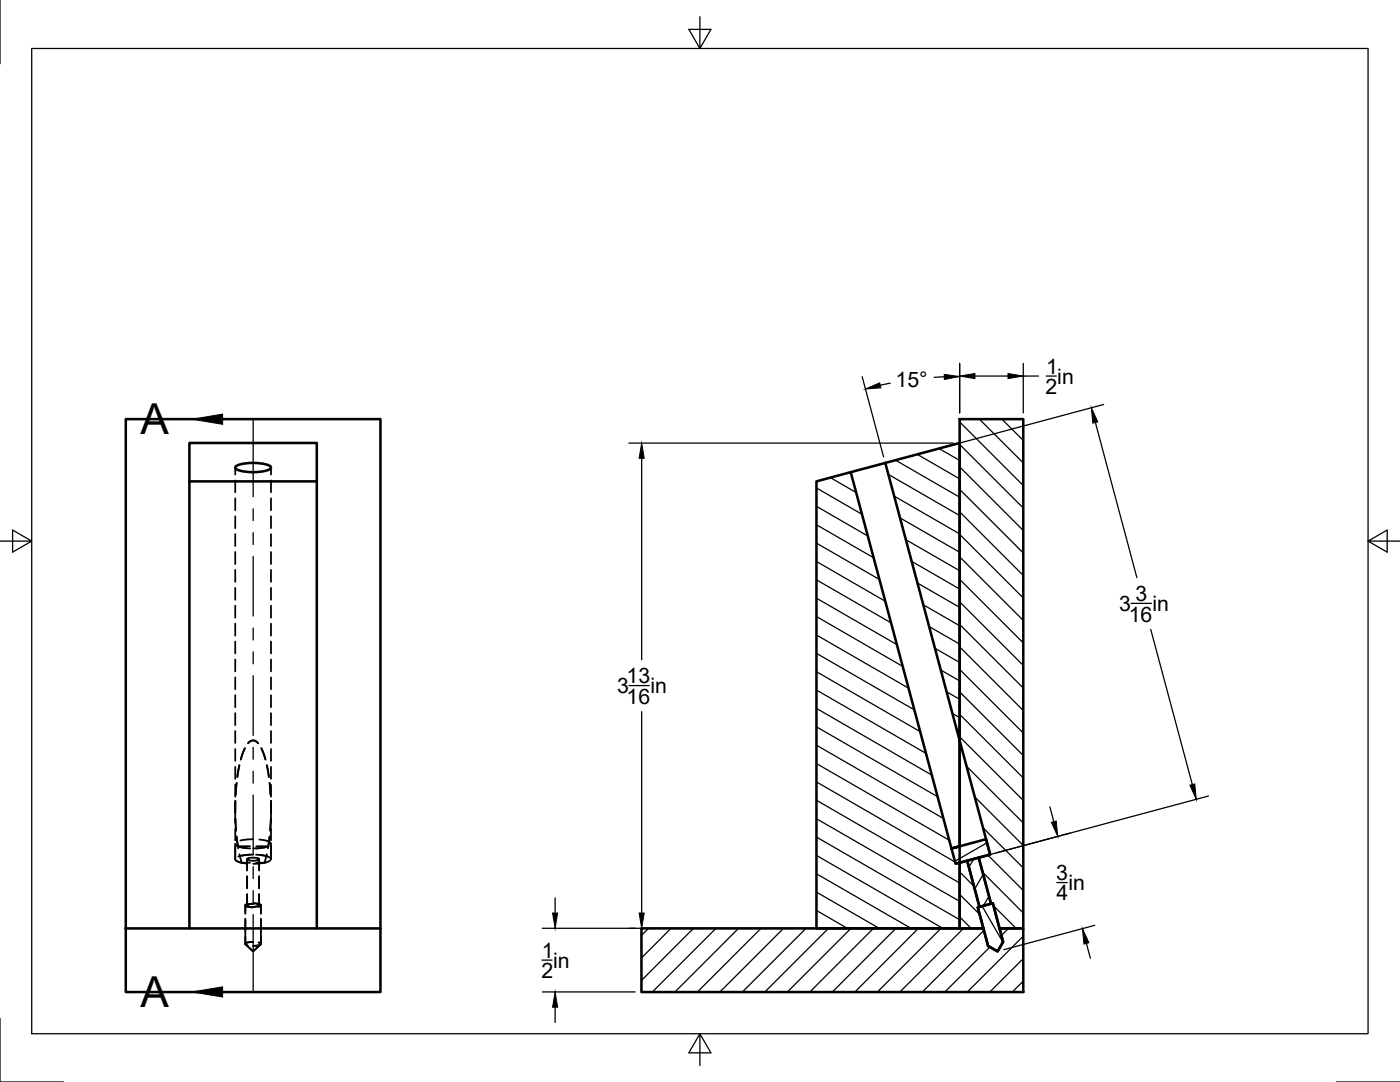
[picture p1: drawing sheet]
<svg xmlns="http://www.w3.org/2000/svg" width="279mm" height="216mm" viewBox="0 0 279 216" stroke-linecap="round" stroke-linejoin="round" font-family="sans-serif">
<defs><g id="words">
<g font-size="8.5">
<text x="28.1" y="86.7">A</text>
<text x="28.1" y="201">A</text>
</g>
<g font-size="4.3">
<text x="178.7" y="77.3">15°</text>
<text x="208.8" y="74.5">1</text>
<text x="211" y="76.6">in</text>
<text x="208.7" y="78.6">2</text>
<text x="226.6" y="119.9">3</text>
<text x="223.4" y="121.9">3</text>
<text x="225.3" y="124">16</text>
<text x="230" y="121.9">in</text>
<text x="125.1" y="136.3">13</text>
<text x="123.1" y="138.3">3</text>
<text x="125.1" y="140.4">16</text>
<text x="129.8" y="138.3">in</text>
<text x="210.8" y="175.6">3</text>
<text x="210.8" y="179.7">4</text>
<text x="213.2" y="177.6">in</text>
<text x="108.1" y="191.1">1</text>
<text x="108" y="195.2">2</text>
<text x="110.4" y="193.1">in</text>
</g>
</g></defs>
<!-- layer: Hidden -->
<g fill="none" stroke="#000" stroke-width=".36">
<path d="M46.9 93.3v1.4M46.9 95.9v2.3M46.9 99.4v2.4M54.1 93.3v1.4M54.1 95.9v2.3M54.1 99.4v2.4M46.9 103v2.4M46.9 106.6v2.4M46.9 110.2v2.3M46.9 113.7v2.4M46.9 117.3v2.4M54.1 103v2.4"/>
<path d="M54.1 106.6v2.4M54.1 110.2v2.3M54.1 113.7v2.4M54.1 117.3v2.4M46.9 120.9v2.4M46.9 124.4v2.4M46.9 128v2.4M46.9 131.6v2.4M46.9 135.2v2.3M46.9 138.7v2.4M54.1 120.9v2.4M54.1 124.4v2.4"/>
<path d="M54.1 128v2.4M54.1 131.6v2.4M54.1 135.2v2.3M54.1 138.7v2.4M46.9 142.3v2.4M46.9 145.9v2.4M46.9 149.5v2.3M46.9 153v2.4M46.9 156.6v2.4M47 159.8l-.1 2.4zM47.2 156.2l-.2 2.4zM47.8 152.7l-.4 2.3z"/>
<path d="M48.9 149.3l-.9 2.3M49.5 148.3a1.16 1.16 0 0 1 2 0M52.2 149.3l.8 2.3M53.3 152.7l.4 2.3zM53.8 156.2l.2 2.4zM54.1 159.8v2.4zM54.1 142.3v2.4M54.1 145.9v2.4M54.1 149.5v2.3M54.1 153v2.4M54.1 156.6v2.4M46.9 160.2v3.9"/>
<path d="M46.9 165.3v2.4M47 163.4l.1 2.3zM47.1 171.7l1.1 .4M47.5 168.9h2.4M47.6 169.3l-.4-2.4 .3 2 2.4 .4M47.8 170.5l.4 1.6M48.2 172.1h1.7M49.2 169.2a2.97 2.97 0 0 1-2.3-.8v3.1a2.55 2.55 0 0 0 2.3 .8M49.3 171.5v2.2M49.3 174.9v2.3M49.3 178.4v2.2M49.7 171.2l-.4 .2a1 1 0 0 0 1.2 .3"/>
<path d="M49.9 170.5l-2.3 .4M50.5 171.1h-.2a.66 .66 0 0 0-.9 .4l.3 .2M50.5 167.4l-2.5 .3M50.5 170.5l-2.5 .3M50.5 171.1l.3 .1a.58 .58 0 0 1 .9 .3l-.3 .2M51.1 170.5l2.3 .4M51.1 168.9h2.5M51.4 171.2l.3 .2a.93 .93 0 0 1-1.2 .3M51.7 171.5v2.2M51.7 174.9v2.3M51.7 178.4v2.2M51.8 167.5a2.72 2.72 0 0 1 2.3 .9"/>
<path d="M53.1 169l-2.6 .3M53.1 172.1l-2.6 .3M53.2 170.5l-.4 1.6h-1.7M53.6 168.9l.2-2-.3 2.4M53.6 168.9l-2.5 .4M53.9 171.7l-1.1 .4M54.1 163.4l-.2 2.3zM54.1 168.4v3a2.06 2.06 0 0 0-2-.8h-.3M54.1 160.2v3.9M54.1 165.3v2.4M49 180.6v1.8M49 183.3v5"/>
<path d="M49 188.4l1.5 1.4 1.5-1.4M49.4 180.4l-.4 .2a1.07 1.07 0 0 0 1.2 .4h.3M50.5 187.9a1.5 1.5 0 0 0-1.5 .5l.4 .2M50.5 180.3h-.2a.66 .66 0 0 0-.9 .4l.3 .2M50.5 180.3h.2a1.53 1.53 0 0 1 1.4 .4l-.5 .2M51.4 180.4l.3 .2a.93 .93 0 0 1-1.2 .4M51.6 188.1l.5 .2a1.53 1.53 0 0 1-1.6 .4M52.1 180.6v1.8M52.1 183.3v5"/>
</g>
<!-- layer: Visible -->
<g fill="none" stroke="#000" stroke-width=".51">
<path d="M37.8 96.1v-7.7h25.4v7.7h-25.4v89.2M47 93.1a8.9 8.9 0 0 1 7 0l.1 .2a3.2 3.2 0 0 1-2.8 .9l-3-.2a1.5 1.5 0 0 1-1.4-.7zM63.2 96.1v89.2M162.9 96.1l6.9-1.9 20.9 78.2 6.9-1.9-.8-3.1-6.9 1.9 1.6-.4v16.4h-28.6zM176.7 92.4l14.8-4v59.3zM176.7 92.4l-6.9 1.8M191.5 83.6h12.7v101.7h-4.7l-1.4-5.1-.3 .1-2.5-9.2 2.3-.6-6.1-22.8zM191.5 147.7v21.2M191.5 172.1l1.5-.4 2.5 9.3h-.4l1.2 4.3h-4.8zM193 171.7l2.3-.6 2.5 9.2-2.3 .7zM25.1 185.3h50.8v12.7h-50.8zM25.1 185.3v-101.7h50.8v101.7"/>
<path d="M128 185.3h68.3l.9 3.4 1.9 1.1 1.1-1.9-.7-2.6h4.7v12.7h-76.2zM195.1 181l3-.8 2.1 7.7-1.1 1.9-1.9-1.1z"/>
</g>
<!-- layer: Border -->
<path d="M0 0v12.7M6.3 9.7h266.7v196.6h-266.7zM139.7 3.3v6.4l2.2-3.8h-4.4l2.2 3.8M0 108h6.3l-3.8-2.2v4.4l3.8-2.2M273 108l3.8 2.2v-4.4l-3.8 2.2h6.4M0 203.2v12.7h12.7M139.7 206.3l-2.2 3.8h4.4l-2.2-3.8v6.3M266.7 215.9h12.7" fill="none" stroke="#000" stroke-width=".25"/>
<!-- layer: Hatching -->
<g fill="none" stroke="#000" stroke-width=".25">
<path d="M162.9 97.4l9.1 5.2M165.7 95.3l5.2 3M177.3 94.7l14.2 8.2M178.5 99l13 7.5M178.8 91.8l12.7 7.4M183.1 90.7l8.4 4.8M187.4 89.5l4.1 2.4M191.5 97.6l12.7 12.7M191.5 93.2l12.7 12.7M191.5 88.7l12.7 12.7M191.5 84.2l12.7 12.7M195.5 83.7l8.7 8.7"/>
<path d="M200 83.7l4.2 4.2M162.9 119.4l16.1 9.2M162.9 115.7l14.9 8.6M162.9 112l13.8 8M162.9 108.4l12.6 7.2M162.9 104.7l11.4 6.6M162.9 101l10.3 6M179.6 103.3l11.9 6.9M180.8 107.7l10.7 6.2M181.9 112l9.6 5.5M183.1 116.3l8.4 4.9M191.5 115.6l12.7 12.7"/>
<path d="M191.5 111.1l12.7 12.7M191.5 106.6l12.7 12.7M191.5 102.1l12.7 12.7M162.9 137.7l21.9 12.6M162.9 134l20.7 12M162.9 130.4l19.6 11.2M162.9 126.7l18.4 10.6M162.9 123l17.2 10M184.3 120.7l7.2 4.2M185.4 125l6.1 3.5M186.6 129.3l4.9 2.9M187.7 133.7l3.8 2.2"/>
<path d="M188.9 138l2.6 1.5M191.5 138l12.7 12.7M191.5 133.6l12.7 12.7M191.5 129.1l12.7 12.7M191.5 124.6l12.7 12.7M191.5 120.1l12.7 12.7M162.9 159.7l28.6 16.5M162.9 156l28.6 16.5M162.9 152.4l26.6 15.3M162.9 148.7l25.4 14.6M162.9 145l24.2 14M162.9 141.4l23.1 13.3"/>
<path d="M190.1 142.4l1.4 .8M191.2 146.7l.3 .2M191.5 147l12.7 12.7M191.5 142.5l12.7 12.7M192.9 152.9l11.3 11.3M194.5 159l9.7 9.7M162.9 178l12.6 7.2M162.9 174.3l18.9 10.9M162.9 170.7l25.3 14.5M162.9 167l28.6 16.5M162.9 163.4l28.6 16.5M191.5 178.5l4 3.9"/>
<path d="M191.5 174l2.9 2.8M194.3 171.4l-.9 1.7M196.1 174.1l8.1 8.1M196.2 165.2l8 8M196.2 174.5l-1.7 2.9M197 168.2l-6.4 3.7M197.2 170.6l7 7.1M197.4 178.8l-1.1 1.9M129.4 185.2l-1.4 1.5M133.9 185.2l-5.9 6M138.4 185.2l-10.4 10.4M142.9 185.2l-12.7 12.7"/>
<path d="M147.4 185.2l-12.7 12.7M151.9 185.2l-12.7 12.7M156.4 185.2l-12.7 12.7M160.9 185.2l-12.7 12.7M162.9 181.7l6.2 3.5M165.4 185.2l-12.7 12.7M169.8 185.2l-12.7 12.7M174.3 185.2l-12.7 12.7M178.8 185.2l-12.7 12.7M183.3 185.2l-12.7 12.7M187.8 185.2l-12.7 12.7M191.5 182.9l2.3 2.3"/>
<path d="M192.3 185.2l-12.7 12.7M196 180.8l4.2 7.2M196.4 185.7l-12.3 12.2M197.6 189l-9 8.9M197.7 180.2l.2 .1M198.3 180.7l4.5 4.5M201.3 185.2l-1.4 1.5M204.2 186.8l-11.1 11.1M204.2 191.3l-6.7 6.6M204.2 195.8l-2.2 2.1"/>
</g>
<!-- layer: Annotations -->
<g fill="none" stroke="#000" stroke-width=".25">
<path d="M44.4 83.7h6.1v15.4M50.5 101.5v2.4M50.5 106.3v2.3M50.5 111v11.9M50.5 125.3v2.4M50.5 130.1v2.4M50.5 134.8v11.9M50.5 149.1v2.4M50.5 153.9v2.4M50.5 158.6v12M50.5 172.9v2.4M50.5 177.7v2.4"/>
<path d="M50.5 182.5v15.4h-6.1"/>
</g>
<path d="M38.3 83.7l6.1-1.1v2.1zM38.3 197.9l6.1-1v2z" fill="#000" stroke="#000" stroke-width=".2"/>
<!-- layer: Dimensions -->
<g fill="none" stroke="#000" stroke-width=".25">
<path d="M172.1 75.2l4.2 16M177.7 76.5l-2 .4M188.5 75.2l-2.1 .1M191.5 72.5v9.9M194.6 75h6.6M204.2 72.5v9.9M204.2 75h3.1M208.8 75h2M125.5 88.4h64.7M128.1 91.5v40.2M218.6 84.3l8.3 31M220.3 80.7l-42.4 11.4"/>
<path d="M125.5 136.8h4.1M225.7 120.4h4.1M229.7 125.6l8.3 30.9M128.1 142v40.2M241.2 158.8l-42.4 11.4M110.8 179.2v3M209.5 161l.8 3M210.9 176.1h2.1M213.6 166.2l-17.1 4.6M108.2 191.6h2M108.2 185.2h82M108.2 197.9h18.5"/>
<path d="M216.8 188.2l.8 3M218.5 184.6l-18.2 4.9M110.8 201v3"/>
</g>
<path d="M172.7 77.6l2.9-1.2 .2 1zM188.4 74.7l3.1 .4-3 .6zM191.5 75l3.1-.5v1zM201.2 74.5l3 .5-3 .5zM128.1 88.4l.5 3.1h-1zM217.8 81.4l1.3 2.8-1 .2zM237.5 156.7l.9-.3 .3 3.1zM209.8 164.1l1-.3 .3 3.1zM110.3 182.2h1l-.5 3zM127.6 182.2h1l-.5 3zM216 185.3l1.3 2.8-1 .3zM110.8 197.9l.5 3.1h-1z" fill="#000" stroke="#000" stroke-width=".2"/>
<use href="#words"/>
</svg>
